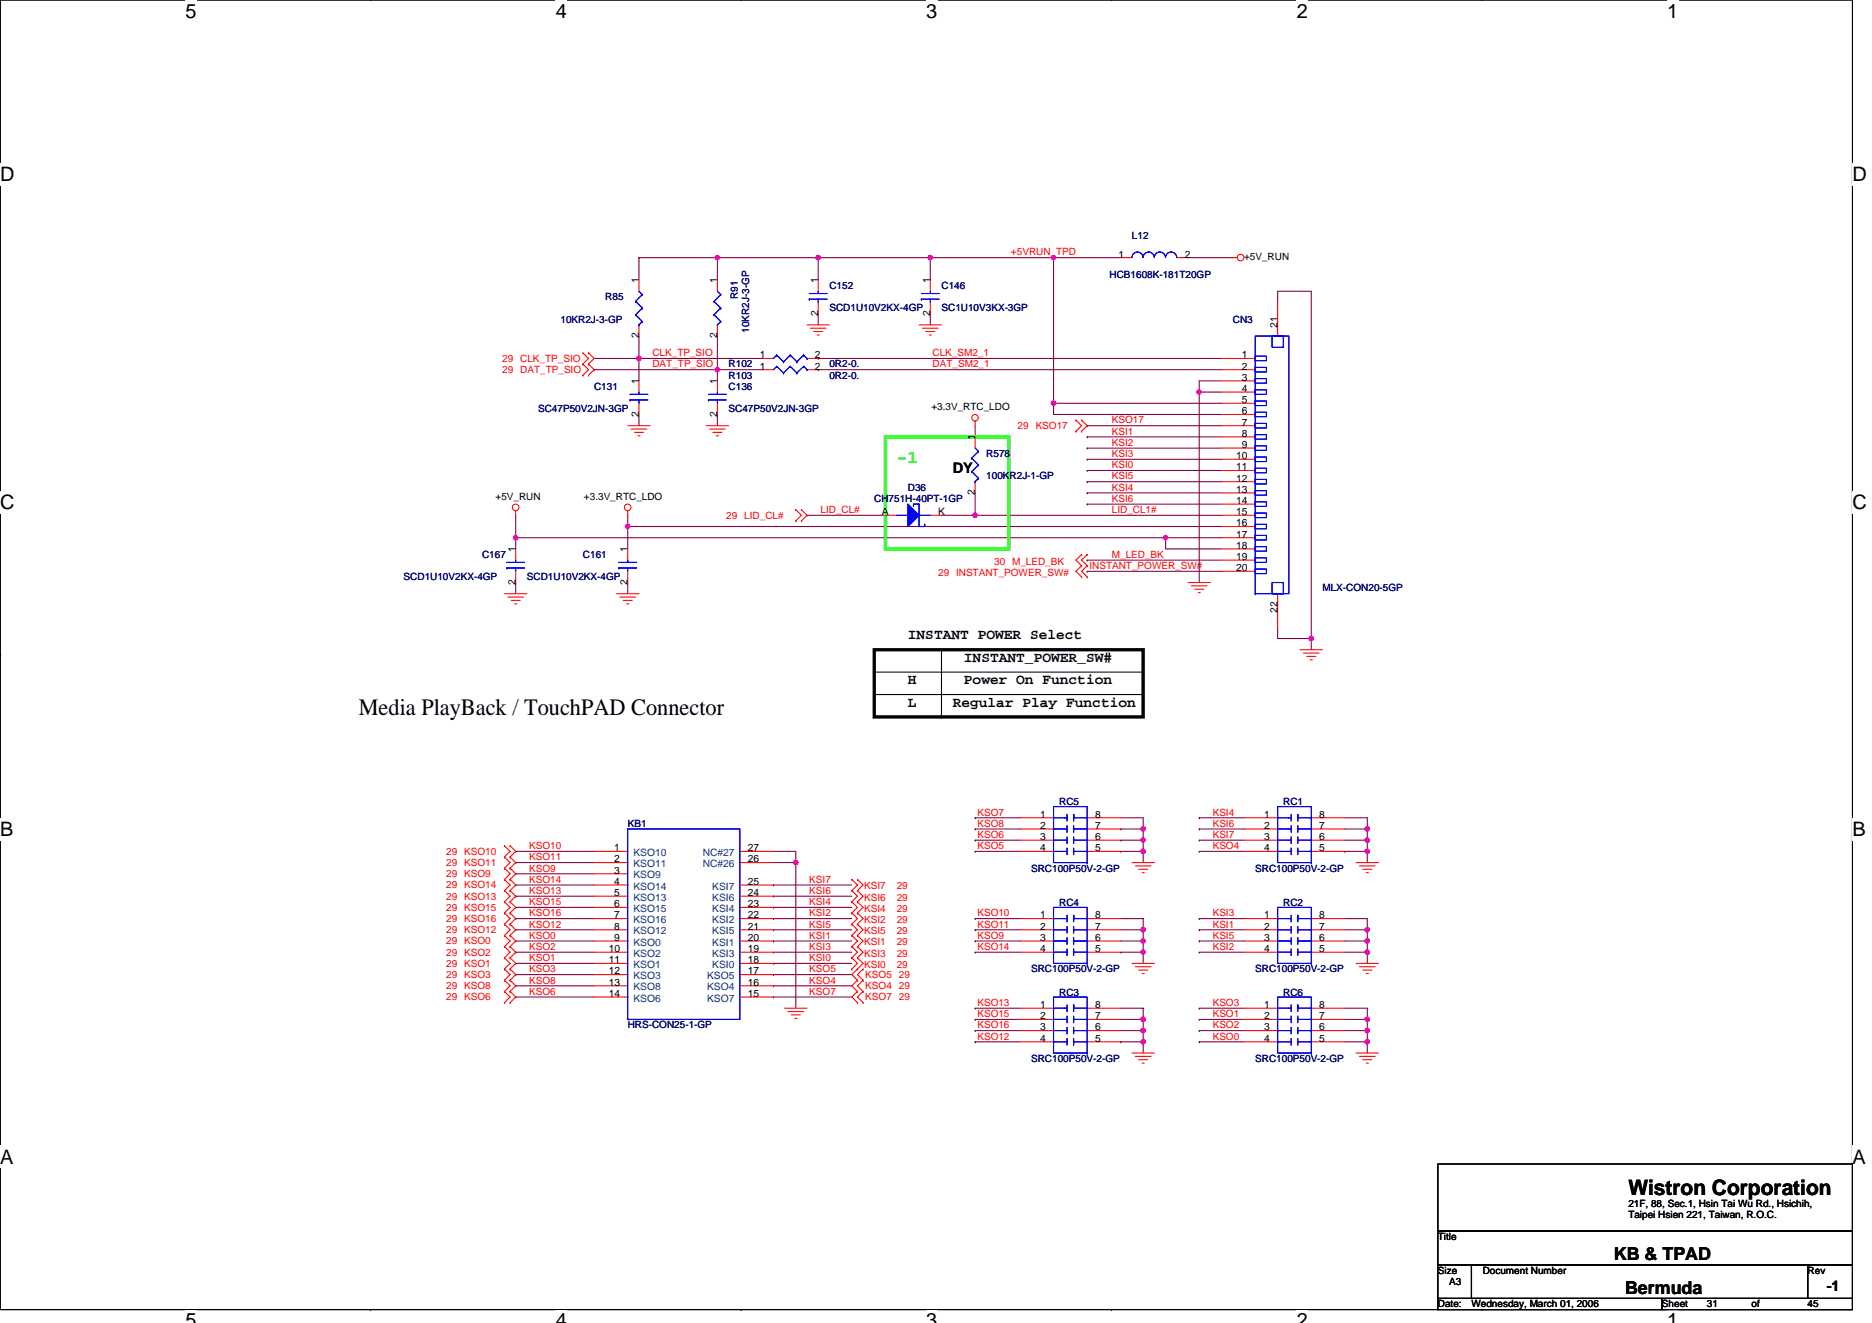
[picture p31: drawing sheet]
<svg xmlns="http://www.w3.org/2000/svg" width="297mm" height="210mm" viewBox="0 0 297 210" stroke-linecap="round" stroke-linejoin="round" font-family="sans-serif">
<defs><g id="words">
<text font-size="3.7" x="56.9" y="113.6">Media PlayBack / TouchPAD Connector</text>
<text font-size="3.4" x="258.4" y="189.6">Wistron Corporation</text>
<g font-size="3.2">
<text x="29.4" y="2.8">5</text>
<text x="88.2" y="2.8">4</text>
<text x="147" y="2.8">3</text>
<text x="205.8" y="2.8">2</text>
<text x="264.5" y="2.8">1</text>
<text x="0" y="28.8">D</text>
<text x="293.9" y="28.8">D</text>
<text x="0" y="80.8">C</text>
<text x="293.9" y="80.8">C</text>
<text x="0" y="132.7">B</text>
<text x="293.9" y="132.7">B</text>
<text x="0" y="184.7">A</text>
<text x="293.9" y="184.7">A</text>
<text x="29.4" y="210.7">5</text>
<text x="88.2" y="210.7">4</text>
<text x="147" y="210.7">3</text>
<text x="205.8" y="210.7">2</text>
<text x="264.5" y="210.7">1</text>
</g>
<text font-size="2.8" fill="#0f0" x="142.3" y="73.5">-1</text>
<g font-size="2.8">
<text x="256.1" y="200">KB &amp; TPAD</text>
<text x="257.8" y="205.3">Bermuda</text>
</g>
<g font-size="2.3">
<text x="151.2" y="75">DY</text>
<text x="144.1" y="101.5">INSTANT POWER Select</text>
<text x="152.9" y="105.1">INSTANT_POWER_SW#</text>
<text x="144.1" y="112.2">L</text>
<text x="144.1" y="108.6">H</text>
<text x="151.2" y="112.2">Regular Play Function</text>
<text x="152.9" y="108.6">Power On Function</text>
<text x="289.9" y="204.8">-1</text>
</g>
<g font-size="1.6" fill="#f00">
<text x="160.4" y="40.5">+5VRUN_TPD</text>
<text x="79.7" y="57.4">29 CLK_TP_SIO</text>
<text x="79.7" y="59.2">29 DAT_TP_SIO</text>
<text x="103.5" y="56.5">CLK_TP_SIO</text>
<text x="103.5" y="58.3">DAT_TP_SIO</text>
<text x="148" y="58.3">DAT_SM2_1</text>
<text x="148" y="56.5">CLK_SM2_1</text>
<text x="161.5" y="68.1">29 KSO17</text>
<text x="176.4" y="67.2">KSO17</text>
<text x="176.4" y="69">KSI1</text>
<text x="176.4" y="70.8">KSI2</text>
<text x="176.4" y="74.3">KSI0</text>
<text x="176.4" y="76.1">KSI5</text>
<text x="176.4" y="77.9">KSI4</text>
<text x="176.4" y="72.5">KSI3</text>
<text x="115.2" y="82.3">29 LID_CL#</text>
<text x="130.2" y="81.4">LID_CL#</text>
<text x="176.4" y="79.7">KSI6</text>
<text x="176.4" y="81.4">LID_CL1#</text>
<text x="157.8" y="89.6">30 M_LED_BK</text>
<text x="176.4" y="88.5">M_LED_BK</text>
<text x="148.9" y="91.4">29 INSTANT_POWER_SW#</text>
<text x="172.9" y="90.3">INSTANT_POWER_SW#</text>
<text x="155.1" y="131.2">KSO8</text>
<text x="155.1" y="129.4">KSO7</text>
<text x="192.4" y="131.2">KSI6</text>
<text x="192.4" y="129.4">KSI4</text>
<text x="70.8" y="135.7">29 KSO10</text>
<text x="70.8" y="137.4">29 KSO11</text>
<text x="84" y="136.5">KSO11</text>
<text x="84" y="134.8">KSO10</text>
<text x="155.1" y="133">KSO6</text>
<text x="155.1" y="134.8">KSO5</text>
<text x="192.4" y="133">KSI7</text>
<text x="192.4" y="134.8">KSO4</text>
<text x="70.8" y="139.2">29 KSO9</text>
<text x="70.8" y="141">29 KSO14</text>
<text x="70.8" y="142.8">29 KSO13</text>
<text x="84" y="141.9">KSO13</text>
<text x="84" y="143.7">KSO15</text>
<text x="84" y="138.3">KSO9</text>
<text x="84" y="140.1">KSO14</text>
<text x="128.4" y="140.1">KSI7</text>
<text x="128.4" y="143.7">KSI4</text>
<text x="128.4" y="141.9">KSI6</text>
<text x="137.1" y="141.2">KSI7</text>
<text x="137.1" y="142.9">KSI6</text>
<text x="142.3" y="141.2">29</text>
<text x="142.3" y="142.9">29</text>
<text x="70.8" y="144.5">29 KSO15</text>
<text x="70.8" y="146.3">29 KSO16</text>
<text x="70.8" y="148.1">29 KSO12</text>
<text x="70.8" y="149.9">29 KSO0</text>
<text x="84" y="149">KSO0</text>
<text x="84" y="145.4">KSO16</text>
<text x="84" y="147.2">KSO12</text>
<text x="128.4" y="149">KSI1</text>
<text x="128.4" y="145.4">KSI2</text>
<text x="128.4" y="147.2">KSI5</text>
<text x="137.1" y="144.7">KSI4</text>
<text x="137.1" y="146.5">KSI2</text>
<text x="137.1" y="148.3">KSI5</text>
<text x="142.3" y="144.7">29</text>
<text x="142.3" y="146.5">29</text>
<text x="142.3" y="148.3">29</text>
<text x="155.1" y="147.2">KSO11</text>
<text x="155.1" y="149">KSO9</text>
<text x="155.1" y="145.4">KSO10</text>
<text x="192.4" y="145.4">KSI3</text>
<text x="192.4" y="147.2">KSI1</text>
<text x="192.4" y="149">KSI5</text>
<text x="70.8" y="151.7">29 KSO2</text>
<text x="70.8" y="153.4">29 KSO1</text>
<text x="70.8" y="155.2">29 KSO3</text>
<text x="84" y="152.5">KSO1</text>
<text x="84" y="150.8">KSO2</text>
<text x="84" y="154.3">KSO3</text>
<text x="128.4" y="152.5">KSI0</text>
<text x="128.4" y="154.3">KSO5</text>
<text x="128.4" y="150.8">KSI3</text>
<text x="137.1" y="150.1">KSI1</text>
<text x="137.1" y="151.8">KSI3</text>
<text x="137.1" y="153.6">KSI0</text>
<text x="137.3" y="155.2">KSO5</text>
<text x="142.3" y="150.1">29</text>
<text x="142.3" y="151.8">29</text>
<text x="142.3" y="153.6">29</text>
<text x="142.6" y="155.2">29</text>
<text x="155.1" y="150.8">KSO14</text>
<text x="192.4" y="150.8">KSI2</text>
<text x="70.8" y="157">29 KSO8</text>
<text x="70.8" y="158.8">29 KSO6</text>
<text x="84" y="156.1">KSO8</text>
<text x="84" y="157.9">KSO6</text>
<text x="128.4" y="157.9">KSO7</text>
<text x="128.4" y="156.1">KSO4</text>
<text x="137.3" y="157">KSO4</text>
<text x="137.3" y="158.8">KSO7</text>
<text x="142.6" y="157">29</text>
<text x="142.6" y="158.8">29</text>
<text x="155.1" y="159.7">KSO13</text>
<text x="155.1" y="161.4">KSO15</text>
<text x="192.4" y="161.4">KSO1</text>
<text x="192.4" y="159.7">KSO3</text>
<text x="155.1" y="163.2">KSO16</text>
<text x="155.1" y="165">KSO12</text>
<text x="192.4" y="163.2">KSO2</text>
<text x="192.4" y="165">KSO0</text>
</g>
<g font-size="1.6">
<text x="177.5" y="40.9">1</text>
<text x="188" y="40.9">2</text>
<text x="197.4" y="41.3">+5V_RUN</text>
<text x="101.4" y="45" transform="rotate(-90 101.4 45)">1</text>
<text x="113.8" y="45" transform="rotate(-90 113.8 45)">1</text>
<text x="129.8" y="45" transform="rotate(-90 129.8 45)">1</text>
<text x="147.6" y="45" transform="rotate(-90 147.6 45)">1</text>
<text x="101.4" y="53.7" transform="rotate(-90 101.4 53.7)">2</text>
<text x="113.8" y="53.7" transform="rotate(-90 113.8 53.7)">2</text>
<text x="129.8" y="50.2" transform="rotate(-90 129.8 50.2)">2</text>
<text x="147.6" y="50.2" transform="rotate(-90 147.6 50.2)">2</text>
<text x="202.7" y="52.1" transform="rotate(-90 202.7 52.1)">21</text>
<text x="120.6" y="56.9">1</text>
<text x="120.6" y="58.7">1</text>
<text x="129.3" y="56.9">2</text>
<text x="129.3" y="58.7">2</text>
<text x="197" y="56.9">1</text>
<text x="197" y="58.7">2</text>
<text x="101.4" y="61" transform="rotate(-90 101.4 61)">1</text>
<text x="113.8" y="61" transform="rotate(-90 113.8 61)">1</text>
<text x="147.8" y="65.1">+3.3V_RTC_LDO</text>
<text x="197" y="60.4">3</text>
<text x="197" y="62.2">4</text>
<text x="197" y="64">5</text>
<text x="197" y="65.8">6</text>
<text x="101.4" y="66.2" transform="rotate(-90 101.4 66.2)">2</text>
<text x="113.8" y="66.2" transform="rotate(-90 113.8 66.2)">2</text>
<text x="154.7" y="69.9" transform="rotate(-90 154.7 69.9)">1</text>
<text x="197" y="67.5">7</text>
<text x="197" y="69.3">8</text>
<text x="197" y="71.1">9</text>
<text x="196.1" y="72.9">10</text>
<text x="196.1" y="74.7">11</text>
<text x="196.1" y="76.4">12</text>
<text x="78.6" y="79.3">+5V_RUN</text>
<text x="92.7" y="79.3">+3.3V_RTC_LDO</text>
<text x="140" y="81.8">A</text>
<text x="148.9" y="81.8">K</text>
<text x="154.7" y="78.6" transform="rotate(-90 154.7 78.6)">2</text>
<text x="196.1" y="78.2">13</text>
<text x="196.1" y="80">14</text>
<text x="196.1" y="81.8">15</text>
<text x="196.1" y="83.5">16</text>
<text x="81.8" y="87.7" transform="rotate(-90 81.8 87.7)">1</text>
<text x="99.6" y="87.7" transform="rotate(-90 99.6 87.7)">1</text>
<text x="196.1" y="85.3">17</text>
<text x="196.1" y="87.1">18</text>
<text x="196.1" y="88.9">19</text>
<text x="81.8" y="92.8" transform="rotate(-90 81.8 92.8)">2</text>
<text x="99.6" y="92.8" transform="rotate(-90 99.6 92.8)">2</text>
<text x="196.1" y="90.7">20</text>
<text x="202.7" y="97.3" transform="rotate(-90 202.7 97.3)">22</text>
<text x="165" y="129.8">1</text>
<text x="165" y="131.6">2</text>
<text x="173.8" y="131.6">7</text>
<text x="173.8" y="129.8">8</text>
<text x="200.6" y="129.8">1</text>
<text x="200.6" y="131.6">2</text>
<text x="209.3" y="131.6">7</text>
<text x="209.3" y="129.8">8</text>
<text x="97.5" y="135.1">1</text>
<text x="97.5" y="136.9">2</text>
<text x="118.6" y="136.9">26</text>
<text x="118.6" y="135.1">27</text>
<text x="165" y="133.3">3</text>
<text x="165" y="135.1">4</text>
<text x="173.8" y="135.1">5</text>
<text x="173.8" y="133.3">6</text>
<text x="200.6" y="133.3">3</text>
<text x="200.6" y="135.1">4</text>
<text x="209.3" y="135.1">5</text>
<text x="209.3" y="133.3">6</text>
<text x="97.5" y="138.7">3</text>
<text x="97.5" y="140.4">4</text>
<text x="97.5" y="142.2">5</text>
<text x="97.5" y="144">6</text>
<text x="118.6" y="144">23</text>
<text x="118.6" y="142.2">24</text>
<text x="118.6" y="140.4">25</text>
<text x="97.5" y="145.8">7</text>
<text x="97.5" y="147.6">8</text>
<text x="97.5" y="149.3">9</text>
<text x="118.6" y="149.3">20</text>
<text x="118.6" y="147.6">21</text>
<text x="118.6" y="145.8">22</text>
<text x="165" y="145.8">1</text>
<text x="165" y="147.6">2</text>
<text x="165" y="149.3">3</text>
<text x="173.8" y="149.3">6</text>
<text x="173.8" y="147.6">7</text>
<text x="173.8" y="145.8">8</text>
<text x="200.6" y="145.8">1</text>
<text x="200.6" y="147.6">2</text>
<text x="200.6" y="149.3">3</text>
<text x="209.3" y="149.3">6</text>
<text x="209.3" y="147.6">7</text>
<text x="209.3" y="145.8">8</text>
<text x="96.6" y="151.1">10</text>
<text x="96.6" y="152.9">11</text>
<text x="96.6" y="154.7">12</text>
<text x="118.6" y="152.9">18</text>
<text x="118.6" y="151.1">19</text>
<text x="118.6" y="154.7">17</text>
<text x="165" y="151.1">4</text>
<text x="173.8" y="151.1">5</text>
<text x="200.6" y="151.1">4</text>
<text x="209.3" y="151.1">5</text>
<text x="96.6" y="156.4">13</text>
<text x="96.6" y="158.2">14</text>
<text x="118.6" y="158.2">15</text>
<text x="118.6" y="156.4">16</text>
<text x="165" y="160">1</text>
<text x="165" y="161.8">2</text>
<text x="173.8" y="161.8">7</text>
<text x="173.8" y="160">8</text>
<text x="200.6" y="160">1</text>
<text x="200.6" y="161.8">2</text>
<text x="209.3" y="161.8">7</text>
<text x="209.3" y="160">8</text>
<text x="165" y="163.6">3</text>
<text x="165" y="165.3">4</text>
<text x="173.8" y="165.3">5</text>
<text x="173.8" y="163.6">6</text>
<text x="200.6" y="163.6">3</text>
<text x="200.6" y="165.3">4</text>
<text x="209.3" y="165.3">5</text>
<text x="209.3" y="163.6">6</text>
<text x="258.4" y="191.5">21F, 88, Sec.1, Hsin Tai Wu Rd., Hsichih,</text>
<text x="228.2" y="196.8">Title</text>
<text x="258.4" y="193.3">Taipei Hsien 221, Taiwan, R.O.C.</text>
<text x="228.2" y="202.2">Size</text>
<text x="229.9" y="203.9">A3</text>
<text x="235.3" y="202.2">Document Number</text>
<text x="286.8" y="202.2">Rev</text>
<text x="228.2" y="207.5">Date:</text>
<text x="233.5" y="207.5">Wednesday, March 01, 2006</text>
<text x="263.7" y="207.5">Sheet</text>
<text x="270.8" y="207.5">31</text>
<text x="277.9" y="207.5">of</text>
<text x="286.8" y="207.5">45</text>
</g>
<g font-size="1.6" fill="#000080">
<text x="179.6" y="37.9">L12</text>
<text x="96.1" y="47.6">R85</text>
<text x="117.1" y="47.5" transform="rotate(-90 117.1 47.5)">R91</text>
<text x="131.6" y="45.9">C152</text>
<text x="149.4" y="45.9">C146</text>
<text x="176.1" y="44.1">HCB1608K-181T20GP</text>
<text x="88.9" y="51.2">10KR2J-3-GP</text>
<text x="118.9" y="52.8" transform="rotate(-90 118.9 52.8)">10KR2J-3-GP</text>
<text x="131.6" y="49.4">SCD1U10V2KX-4GP</text>
<text x="149.4" y="49.4">SC1U10V3KX-3GP</text>
<text x="195.6" y="51.2">CN3</text>
<text x="115.6" y="58.3">R102</text>
<text x="131.6" y="58.3">0R2-0.</text>
<text x="85.4" y="65.4">SC47P50V2JN-3GP</text>
<text x="94.3" y="61.9">C131</text>
<text x="115.6" y="61.9">C136</text>
<text x="115.6" y="65.4">SC47P50V2JN-3GP</text>
<text x="115.6" y="60.1">R103</text>
<text x="131.6" y="60.1">0R2-0.</text>
<text x="144.1" y="77.9">D36</text>
<text x="156.5" y="72.5">R578</text>
<text x="156.5" y="76.1">100KR2J-1-GP</text>
<text x="138.7" y="79.7">CH751H-40PT-1GP</text>
<text x="76.5" y="88.5">C167</text>
<text x="92.5" y="88.5">C161</text>
<text x="64" y="92.1">SCD1U10V2KX-4GP</text>
<text x="83.6" y="92.1">SCD1U10V2KX-4GP</text>
<text x="209.8" y="93.9">MLX-CON20-5GP</text>
<text x="99.6" y="131.2">KB1</text>
<text x="168.1" y="127.8">RC5</text>
<text x="203.6" y="127.8">RC1</text>
<text x="163.6" y="138.3">SRC100P50V-2-GP</text>
<text x="168.1" y="143.8">RC4</text>
<text x="199.2" y="138.3">SRC100P50V-2-GP</text>
<text x="203.6" y="143.8">RC2</text>
<text x="163.6" y="154.3">SRC100P50V-2-GP</text>
<text x="199.2" y="154.3">SRC100P50V-2-GP</text>
<text x="168.1" y="158.1">RC3</text>
<text x="203.6" y="158.1">RC6</text>
<text x="99.6" y="163.2">HRS-CON25-1-GP</text>
<text x="163.6" y="168.6">SRC100P50V-2-GP</text>
<text x="199.2" y="168.6">SRC100P50V-2-GP</text>
</g>
<g font-size="1.6" fill="#004080">
<text x="100.5" y="135.8">KSO10</text>
<text x="100.5" y="137.6">KSO11</text>
<text x="111.5" y="137.6">NC#26</text>
<text x="111.5" y="135.8">NC#27</text>
<text x="100.5" y="139.4">KSO9</text>
<text x="100.5" y="141.2">KSO14</text>
<text x="100.5" y="143">KSO13</text>
<text x="113" y="143">KSI6</text>
<text x="113" y="141.2">KSI7</text>
<text x="100.5" y="144.7">KSO15</text>
<text x="100.5" y="146.5">KSO16</text>
<text x="100.5" y="148.3">KSO12</text>
<text x="113" y="148.3">KSI5</text>
<text x="113" y="146.5">KSI2</text>
<text x="113" y="144.7">KSI4</text>
<text x="100.5" y="150.1">KSO0</text>
<text x="100.5" y="151.8">KSO2</text>
<text x="100.5" y="153.6">KSO1</text>
<text x="100.5" y="155.4">KSO3</text>
<text x="112.2" y="155.4">KSO5</text>
<text x="113" y="153.6">KSI0</text>
<text x="113" y="151.8">KSI3</text>
<text x="113" y="150.1">KSI1</text>
<text x="100.5" y="157.2">KSO8</text>
<text x="100.5" y="159">KSO6</text>
<text x="112.2" y="159">KSO7</text>
<text x="112.2" y="157.2">KSO4</text>
</g>
</g></defs>
<path d="M0 0h293.9v207.9h-293.9z" fill="none" stroke="#000" stroke-width=".17"/>
<g fill="#fff">
<path d="M29.4 0h1.8v3.5h-1.8z"/>
<path d="M29.4 207.9h1.8v2h-1.8z"/>
</g>
<path d="M58.8 0h.1M58.8 207.9h.1" fill="none" stroke="#000" stroke-width=".17"/>
<g fill="#fff">
<path d="M88.2 0h1.8v3.5h-1.8z"/>
<path d="M88.2 207.9h1.8v2h-1.8z"/>
</g>
<path d="M117.6 0h.1M117.6 207.9h.1" fill="none" stroke="#000" stroke-width=".17"/>
<g fill="#fff">
<path d="M147 0h1.7v3.5h-1.7z"/>
<path d="M147 207.9h1.7v2h-1.7z"/>
</g>
<path d="M176.4 0h.1M176.4 207.9h.1" fill="none" stroke="#000" stroke-width=".17"/>
<g fill="#fff">
<path d="M205.8 0h1.7v3.5h-1.7z"/>
<path d="M205.8 207.9h1.7v2h-1.7z"/>
</g>
<path d="M235.2 0h.1M235.2 207.9h.1" fill="none" stroke="#000" stroke-width=".17"/>
<g fill="#fff">
<path d="M264.5 0h1.8v3.5h-1.8z"/>
<path d="M264.5 207.9h1.8v2h-1.8z"/>
<path d="M0 26h2.3v3.5h-2.3z"/>
<path d="M293.9 26h2.3v3.5h-2.3z"/>
<path d="M0 77.9h2.3v3.5h-2.3z"/>
<path d="M293.9 77.9h2.3v3.5h-2.3z"/>
</g>
<path d="M0 52h.1M293.9 52h.1" fill="none" stroke="#000" stroke-width=".17"/>
<g fill="#fff">
<path d="M0 129.9h2.1v3.5h-2.1z"/>
<path d="M293.9 129.9h2.1v3.5h-2.1z"/>
</g>
<path d="M0 103.9h.1M293.9 103.9h.1" fill="none" stroke="#000" stroke-width=".17"/>
<path d="M0 103.9h.1" fill="none" stroke="#000" stroke-width=".16"/>
<g fill="#fff">
<path d="M0 181.9h2.2v3.5h-2.2z"/>
<path d="M293.9 181.9h2.2v3.5h-2.2z"/>
</g>
<g fill="none" stroke="#000" stroke-width=".17">
<path d="M138.7 106.7h42.7M138.7 110.2h42.7M149.4 113.8h.1M149.4 103.1v10.7M181.4 110.2h.1M0 155.9h.1M293.9 155.9h.1M228.2 184.7h65.7v10.7h-65.7zM228.2 195.4h65.7v5.3h-65.7zM228.2 200.7h5.3v5.4h-5.3zM228.2 206.1h35.5v1.8h-35.5zM233.5 200.7h53.3v5.4h-53.3z"/>
<path d="M263.7 206.1h30.2v1.8h-30.2zM286.8 200.7h7.1v5.4h-7.1z"/>
</g>
<g fill="none" stroke="#800040" stroke-width=".17">
<path d="M94.3 58.7h.1M94.3 56.9h7.1M94.3 58.7h26.6M101.4 40.9v3.5M101.4 56.9h.1M101.4 53.3v3.6M101.4 56.9v3.6M101.4 40.9h.1M101.4 40.9h65.8M101.4 56.9h19.5M113.8 40.9v3.5M113.8 53.3v5.4"/>
<path d="M113.8 58.7v1.8M113.8 40.9h.1M113.8 58.7h.1M129.8 49.8v1.8M129.8 40.9h.1M129.8 40.9v3.5M129.8 58.7h.1M129.8 56.9h.1M129.8 56.9h64M129.8 58.7h64M147.6 49.8v1.8M147.6 40.9v3.5"/>
<path d="M147.6 40.9h.1M167.2 40.9h10.6M167.2 40.9h.1M167.2 40.9v23.1M188.5 40.9h7.1M202.7 48v-1.8h5.4v55.1M101.4 65.8v1.8M113.8 65.8v1.8M154.7 78.2v3.6M154.7 67.6v1.7M167.2 64h26.6M167.2 64v1.8h26.6"/>
<path d="M167.2 64h.1M172.5 74.7h.1M172.5 67.6h.1M172.5 76.5h.1M172.5 69.3h.1M172.5 78.2h.1M172.5 71.1h.1M172.5 72.9h.1M172.5 74.7h21.3M172.5 67.6h21.3M172.5 76.5h21.3M172.5 69.3h21.3"/>
<path d="M172.5 78.2h21.3M172.5 71.1h21.3M172.5 72.9h21.3M190.3 62.2h3.5M190.3 62.2h.1M190.3 62.2v30.3M193.8 60.5h-3.5v1.7M81.8 81.8v3.5M81.8 92.5v1.7M81.8 85.3v1.8M81.8 85.3h103.2v1.8h8.8M81.8 85.3h.1"/>
<path d="M99.6 92.5v1.7M99.6 83.6v3.5M99.6 83.6h.1M99.6 81.8v1.8M99.6 83.6h94.2M128.1 81.8h.1M128.1 81.8h12.4M149.4 81.8h44.4M154.7 81.8h.1M172.5 90.7h.1M172.5 88.9h.1M172.5 80h.1"/>
<path d="M172.5 90.7h21.3M172.5 88.9h21.3M172.5 80h21.3M185 85.3h.1M185 85.3h8.8M202.7 99.6v1.7h5.4M208.1 101.3h.1M208.1 101.3v1.8M81.8 138.7h.1M81.8 136.9h.1M81.8 135.1h.1M81.8 138.7h12.5"/>
<path d="M81.8 136.9h12.5M81.8 135.1h12.5M122.7 135.1h3.6v1.8M122.7 136.9h3.6M126.3 136.9h.1M126.3 136.9v23.1M154.7 131.6h.1M154.7 133.3h.1M154.7 135.1h.1M154.7 129.8h.1M154.7 135.1h7.1M154.7 133.3h7.1"/>
<path d="M154.7 131.6h7.1M154.7 129.8h7.1M177.8 133.3h.1M177.8 131.6h.1M177.8 135.1h.1M177.8 129.8h3.6v1.8M177.8 135.1h3.6M177.8 133.3h3.6M177.8 131.6h3.6M181.4 135.1v1.8M181.4 131.6v1.7M181.4 133.3v1.8"/>
<path d="M190.3 133.3h.1M190.3 135.1h.1M190.3 131.6h.1M190.3 129.8h.1M190.3 135.1h7.1M190.3 133.3h7.1M190.3 131.6h7.1M190.3 129.8h7.1M213.4 129.8h3.6v1.8M213.4 133.3h3.6M213.4 131.6h3.6M213.4 135.1h.1"/>
<path d="M213.4 135.1h3.6M217 131.6h.1M217 135.1v1.8M217 133.3h.1M217 131.6v3.5M81.8 149.4h.1M81.8 152.9h.1M81.8 151.1h.1M81.8 154.7h.1M81.8 156.5h.1M81.8 158.2h.1M81.8 142.2h.1"/>
<path d="M81.8 144h.1M81.8 145.8h.1M81.8 147.6h.1M81.8 140.5h.1M81.8 140.5h12.5M81.8 158.2h12.5M81.8 156.5h12.5M81.8 152.9h12.5M81.8 149.4h12.5M81.8 145.8h12.5M81.8 154.7h12.5M81.8 147.6h12.5"/>
<path d="M81.8 144h12.5M81.8 142.2h12.5M81.8 151.1h12.5M122.7 140.5h.1M122.7 158.2h.1M122.7 156.5h.1M122.7 152.9h.1M122.7 149.4h.1M122.7 145.8h.1M122.7 154.7h.1M122.7 147.6h.1M122.7 144h.1"/>
<path d="M122.7 142.2h.1M122.7 151.1h.1M122.7 140.5h12.5M122.7 158.2h12.5M122.7 156.5h12.5M122.7 152.9h12.5M122.7 149.4h12.5M122.7 145.8h12.5M122.7 154.7h12.5M122.7 147.6h12.5M122.7 144h12.5M122.7 142.2h12.5"/>
<path d="M122.7 151.1h12.5M154.7 147.6h.1M154.7 151.1h.1M154.7 149.4h.1M154.7 145.8h.1M154.7 149.4h7.1M154.7 145.8h7.1M154.7 147.6h7.1M154.7 151.1h7.1M177.8 151.1h.1M177.8 147.6h3.6M177.8 149.4h3.6"/>
<path d="M177.8 145.8h3.6v1.8M177.8 151.1h3.6M181.4 151.1v1.8M181.4 147.6h.1M181.4 149.4h.1M181.4 147.6v3.5M190.3 145.8h.1M190.3 147.6h.1M190.3 149.4h.1M190.3 151.1h.1M190.3 149.4h7.1M190.3 145.8h7.1"/>
<path d="M190.3 147.6h7.1M190.3 151.1h7.1M213.4 145.8h3.6v1.8M213.4 149.4h3.6M213.4 147.6h3.6M213.4 151.1h3.6M217 151.1h.1M217 147.6h.1M217 149.4h.1M217 147.6v5.3M154.7 160h.1M154.7 163.6h.1"/>
<path d="M154.7 165.4h.1M154.7 161.8h.1M154.7 160h7.1M154.7 163.6h7.1M154.7 161.8h7.1M154.7 165.4h7.1M177.8 165.4h.1M177.8 163.6h3.6M177.8 160h3.6v1.8M177.8 161.8h3.6M177.8 165.4h3.6M181.4 165.4v1.7"/>
<path d="M181.4 161.8h.1M181.4 163.6h.1M181.4 161.8v3.6M190.3 161.8h.1M190.3 163.6h.1M190.3 165.4h.1M190.3 160h.1M190.3 160h7.1M190.3 163.6h7.1M190.3 161.8h7.1M190.3 165.4h7.1M213.4 160h3.6v1.8"/>
<path d="M213.4 161.8h3.6M213.4 163.6h3.6M213.4 165.4h3.6M217 165.4h.1M217 161.8h.1M217 163.6h.1M217 161.8v5.3"/>
</g>
<g fill="#f0f" stroke="#f0f" stroke-width=".17">
<circle cx="216.9" cy="131.6" r=".35"/>
<circle cx="181.4" cy="151.1" r=".35"/>
<circle cx="181.4" cy="165.3" r=".35"/>
<circle cx="181.4" cy="133.3" r=".35"/>
<circle cx="216.9" cy="135.1" r=".35"/>
<circle cx="181.4" cy="131.6" r=".35"/>
<circle cx="181.4" cy="135.1" r=".35"/>
<circle cx="216.9" cy="165.3" r=".35"/>
<circle cx="216.9" cy="161.8" r=".35"/>
<circle cx="216.9" cy="151.1" r=".35"/>
<circle cx="216.9" cy="147.6" r=".35"/>
<circle cx="181.4" cy="147.6" r=".35"/>
<circle cx="181.4" cy="161.8" r=".35"/>
<circle cx="126.3" cy="136.9" r=".35"/>
<circle cx="216.9" cy="163.6" r=".35"/>
<circle cx="181.4" cy="163.6" r=".35"/>
<circle cx="216.9" cy="149.3" r=".35"/>
<circle cx="181.4" cy="149.3" r=".35"/>
<circle cx="216.9" cy="133.3" r=".35"/>
<circle cx="147.6" cy="40.9" r=".35"/>
<circle cx="101.4" cy="56.9" r=".35"/>
<circle cx="113.8" cy="40.9" r=".35"/>
<circle cx="129.8" cy="40.9" r=".35"/>
<circle cx="208.1" cy="101.3" r=".35"/>
<circle cx="113.8" cy="58.7" r=".35"/>
<circle cx="184.9" cy="85.3" r=".35"/>
<circle cx="190.3" cy="62.2" r=".35"/>
<circle cx="99.6" cy="83.6" r=".35"/>
<circle cx="167.2" cy="64" r=".35"/>
<circle cx="167.2" cy="40.9" r=".35"/>
<circle cx="81.8" cy="85.3" r=".35"/>
<circle cx="154.7" cy="81.8" r=".35"/>
</g>
<g fill="none" stroke="#f00" stroke-width=".17">
<path d="M92.5 57.8h.1M92.5 56h.1M92.5 59.6h.1M92.5 56l.9 .9-.9 .9M92.5 57.8l.9 .9-.9 .9M93.4 56h.1M93.4 57.8h.1M93.4 59.6h.1M93.4 56l.9 .9-.9 .9M93.4 57.8l.9 .9-.9 .9M101.4 44.4v1.8M101.4 51.6v1.7"/>
<path d="M113.8 44.4v1.8M113.8 51.6v1.7M120.9 56.9h1.8M120.9 58.7h1.8M128.1 51.6h3.5M128.1 56.9h1.7M128.1 58.7h1.7M128.6 52.1h2.5M129.1 52.6h1.5M129.7 53.2h.3M129.8 44.4v1.8M129.8 48v1.8"/>
<path d="M145.8 51.6h3.6M146.4 52.1h2.5M146.9 52.6h1.4M147.4 53.2h.4M147.6 44.4v1.8M147.6 48v1.8M177.8 40.9h1.8M186.7 40.9h1.8M193.8 56.9h5.4M193.8 58.7h5.4M195.6 40.9h.7M202.7 48v5.3"/>
<path d="M99.6 67.6h3.6M100.1 68.1h2.5M100.7 68.6h1.4M101.2 69.2h.4M101.4 60.5v1.7M101.4 64v1.8M112.1 67.6h3.5M112.6 68.1h2.5M113.1 68.6h1.5M113.7 69.2h.3M113.8 60.5v1.7M113.8 64v1.8"/>
<path d="M154.7 66.8v.8M154.7 69.3v1.8M154.7 76.5v1.7M170.7 68.5h.1M170.7 66.7h.1M170.7 66.7l.9 .9-.9 .9M171.6 66.7h.1M171.6 68.5h.1M171.6 66.7l.9 .9-.9 .9M193.8 60.5h5.4M193.8 62.2h5.4M193.8 64h5.4"/>
<path d="M193.8 65.8h5.4M193.8 67.6h5.4M193.8 69.3h5.4M193.8 71.1h5.4M193.8 72.9h5.4M193.8 74.7h5.4M193.8 76.5h5.4M193.8 78.2h5.4M80 94.2h3.6M80.6 94.8h2.5M81.1 95.3h1.4M81.7 95.8h.3"/>
<path d="M81.8 81.1v.7M81.8 87.1v1.8M81.8 90.7v1.8M97.8 94.2h3.6M98.4 94.8h2.5M98.9 95.3h1.4M99.4 95.8h.4M99.6 81.1v.7M99.6 87.1v1.8M99.6 90.7v1.8M126.3 82.7h.1M126.3 80.9h.1"/>
<path d="M126.3 80.9l.9 .9-.9 .9M127.2 80.9h.1M127.2 82.7h.1M127.2 80.9l.9 .9-.9 .9M140.5 81.8h1.8M147.6 81.8h1.8M171.6 88h.1M171.6 89.8h.1M171.6 91.6h.1M171.6 88l-.9 .9 .9 .9M171.6 89.8l-.9 .9 .9 .9M172.5 88h.1"/>
<path d="M172.5 89.8h.1M172.5 91.6h.1M172.5 88l-.9 .9 .9 .9M172.5 89.8l-.9 .9 .9 .9M188.5 92.5h3.6M189 93h2.5M189.6 93.5h1.4M190.1 94.1h.4M193.8 81.8h5.4M193.8 80h5.4M193.8 83.6h5.4M193.8 85.3h5.4"/>
<path d="M193.8 87.1h5.4M193.8 88.9h5.4M193.8 90.7h5.4M202.7 94.2v5.4M206.3 103.1h3.5M206.8 103.7h2.5M207.3 104.2h1.5M207.9 104.7h.3M80 136h.1M80 134.2h.1M80 137.8h.1M80 139.6h.1"/>
<path d="M80 134.2l.9 .9-.9 .9M80 136l.9 .9-.9 .9M80 137.8l.9 .9-.9 .9M80 139.6l.9 .9-.9 .9M80.9 134.2h.1M80.9 136h.1M80.9 137.8h.1M80.9 139.6h.1M80.9 134.2l.9 .9-.9 .9M80.9 136l.9 .9-.9 .9M80.9 137.8l.9 .9-.9 .9M80.9 139.6l.9 .9-.9 .9"/>
<path d="M94.3 135.1h5.3M94.3 136.9h5.3M94.3 138.7h5.3M117.4 135.1h5.3M117.4 136.9h5.3M135.2 139.6h.1M135.2 139.6l.9 .9-.9 .9M136.1 139.6h.1M136.1 139.6l.8 .9-.8 .9M161.8 129.8h5.4M161.8 131.6h5.4M161.8 133.3h5.4"/>
<path d="M161.8 135.1h5.4M172.5 129.8h5.3M172.5 131.6h5.3M172.5 133.3h5.3M172.5 135.1h5.3M179.6 136.9h3.6M180.1 137.4h2.5M180.7 138h1.4M181.2 138.5h.4M197.4 129.8h5.3M197.4 131.6h5.3M197.4 133.3h5.3"/>
<path d="M197.4 135.1h5.3M208.1 129.8h5.3M208.1 131.6h5.3M208.1 133.3h5.3M208.1 135.1h5.3M215.2 136.9h3.5M215.7 137.4h2.5M216.2 138h1.5M216.8 138.5h.3M80 141.4h.1M80 143.1h.1M80 144.9h.1"/>
<path d="M80 146.7h.1M80 148.5h.1M80 150.2h.1M80 152h.1M80 153.8h.1M80 155.6h.1M80 157.4h.1M80 159.1h.1M80 141.4l.9 .8-.9 .9M80 143.1l.9 .9-.9 .9M80 144.9l.9 .9-.9 .9M80 146.7l.9 .9-.9 .9"/>
<path d="M80 148.5l.9 .9-.9 .8M80 150.2l.9 .9-.9 .9M80 152l.9 .9-.9 .9M80 153.8l.9 .9-.9 .9M80 155.6l.9 .9-.9 .9M80 157.4l.9 .8-.9 .9M80.9 141.4h.1M80.9 143.1h.1M80.9 144.9h.1M80.9 146.7h.1M80.9 148.5h.1M80.9 150.2h.1"/>
<path d="M80.9 152h.1M80.9 153.8h.1M80.9 155.6h.1M80.9 157.4h.1M80.9 159.1h.1M80.9 141.4l.9 .8-.9 .9M80.9 143.1l.9 .9-.9 .9M80.9 144.9l.9 .9-.9 .9M80.9 146.7l.9 .9-.9 .9M80.9 148.5l.9 .9-.9 .8M80.9 150.2l.9 .9-.9 .9M80.9 152l.9 .9-.9 .9"/>
<path d="M80.9 153.8l.9 .9-.9 .9M80.9 155.6l.9 .9-.9 .9M80.9 157.4l.9 .8-.9 .9M94.3 140.5h5.3M94.3 142.2h5.3M94.3 144h5.3M94.3 145.8h5.3M94.3 147.6h5.3M94.3 149.4h5.3M94.3 151.1h5.3M94.3 152.9h5.3M94.3 154.7h5.3"/>
<path d="M94.3 156.5h5.3M94.3 158.2h5.3M117.4 140.5h5.3M117.4 142.2h5.3M117.4 144h5.3M117.4 145.8h5.3M117.4 147.6h5.3M117.4 149.4h5.3M117.4 151.1h5.3M117.4 152.9h5.3M117.4 154.7h5.3M117.4 156.5h5.3"/>
<path d="M117.4 158.2h5.3M135.2 141.4h.1M135.2 143.1h.1M135.2 144.9h.1M135.2 146.7h.1M135.2 148.5h.1M135.2 150.2h.1M135.2 152h.1M135.2 153.8h.1M135.2 141.4l.9 .8-.9 .9M135.2 143.1l.9 .9-.9 .9M135.2 144.9l.9 .9-.9 .9"/>
<path d="M135.2 146.7l.9 .9-.9 .9M135.2 148.5l.9 .9-.9 .8M135.2 150.2l.9 .9-.9 .9M135.2 152l.9 .9-.9 .9M136.1 153.8h.1M136.1 155.6h.1M136.1 157.4h.1M136.1 159.1h.1M136.1 141.4h.1M136.1 143.1h.1M136.1 144.9h.1M136.1 146.7h.1"/>
<path d="M136.1 148.5h.1M136.1 150.2h.1M136.1 152h.1M136.1 152l.8 .9-1.7 1.8 .9 .9M136.1 155.6l-.9 .9 .9 .9M136.1 157.4l-.9 .8 .9 .9M136.1 141.4l.8 .8-.8 .9M136.1 143.1l.8 .9-.8 .9M136.1 144.9l.8 .9-.8 .9M136.1 146.7l.8 .9-.8 .9M136.1 148.5l.8 .9-.8 .8M136.1 150.2l.8 .9-.8 .9"/>
<path d="M136.9 155.6h.1M136.9 153.8h.1M136.9 157.4h.1M136.9 159.1h.1M136.9 153.8l-.8 .9 .8 .9M136.9 155.6l-.8 .9 .8 .9M136.9 157.4l-.8 .8 .8 .9M161.8 145.8h5.4M161.8 147.6h5.4M161.8 149.4h5.4M161.8 151.1h5.4M172.5 145.8h5.3"/>
<path d="M172.5 147.6h5.3M172.5 149.4h5.3M172.5 151.1h5.3M179.6 152.9h3.6M180.1 153.4h2.5M180.7 154h1.4M181.2 154.5h.4M197.4 145.8h5.3M197.4 147.6h5.3M197.4 149.4h5.3M197.4 151.1h5.3M208.1 145.8h5.3"/>
<path d="M208.1 147.6h5.3M208.1 149.4h5.3M208.1 151.1h5.3M215.2 152.9h3.5M215.7 153.4h2.5M216.2 154h1.5M216.8 154.5h.3M124.5 160h3.6M125 160.5h2.5M125.6 161.1h1.4M126.1 161.6h.3M161.8 160h5.4"/>
<path d="M161.8 161.8h5.4M161.8 163.6h5.4M161.8 165.4h5.4M172.5 160h5.3M172.5 161.8h5.3M172.5 163.6h5.3M172.5 165.4h5.3M179.6 167.1h3.6M180.1 167.7h2.5M180.7 168.2h1.4M181.2 168.7h.4M197.4 160h5.3"/>
<path d="M197.4 161.8h5.3M197.4 163.6h5.3M197.4 165.4h5.3M208.1 160h5.3M208.1 161.8h5.3M208.1 163.6h5.3M208.1 165.4h5.3M215.2 167.1h3.5M215.7 167.7h2.5M216.2 168.2h1.5M216.8 168.7h.3"/>
<circle cx="196.9" cy="40.9" r=".52"/>
<circle cx="154.7" cy="66.3" r=".52"/>
<circle cx="81.8" cy="80.5" r=".52"/>
<circle cx="99.6" cy="80.5" r=".52"/>
</g>
<path d="M138.7 103.1h42.7v10.7h-42.7z" fill="none" stroke="#000" stroke-width=".53"/>
<path d="M140.5 69.3h19.6v17.8h-19.6z" fill="none" stroke="#0f0" stroke-width=".53"/>
<g fill="none" stroke="#00f" stroke-width=".17">
<path d="M100.9 47.8h.1M100.9 50h.1M100.9 47.8l1 1.1M100.9 50l1 1M101.4 51.6h.1M101.4 46.2l.5 .6M101.9 46.8h.1M101.9 48.9h.1M101.9 51h.1M101.9 46.8l-1 1M101.9 48.9l-1 1.1M101.9 51l-.5 .6"/>
<path d="M113.3 47.8h.1M113.3 50h.1M113.3 47.8l1.1 1.1M113.3 50l1.1 1M113.8 51.6h.1M113.8 46.2l.6 .6M114.4 46.8h.1M114.4 48.9h.1M114.4 51h.1M114.4 46.8l-1.1 1M114.4 48.9l-1.1 1.1M114.4 51l-.6 .6"/>
<path d="M123.3 56.4h.1M123.3 58.1h.1M123.3 56.4l-.6 .5M123.3 56.4l1 1M123.3 58.1l-.6 .6M123.3 58.1l1 1.1M124.3 57.4h.1M124.3 59.2h.1M125.4 56.4h.1M125.4 58.1h.1M125.4 56.4l-1.1 1M125.4 56.4l1 1"/>
<path d="M125.4 58.1l-1.1 1.1M125.4 58.1l1 1.1M126.4 57.4h.1M126.4 59.2h.1M127.5 56.4h.1M127.5 58.1h.1M127.5 56.4l-1.1 1M127.5 56.4l.6 .5M127.5 58.1l-1.1 1.1M127.5 58.1l.6 .6M128.1 56.9h.1M128.1 58.7h.1"/>
<path d="M128.4 46.6h2.9M128.4 47.5h.1M128.4 47.5h2.9M129.8 46.2v.4M129.8 47.5v.5M146.2 46.6h2.8M146.2 47.5h.1M146.2 47.5h2.8M147.6 46.2v.4M147.6 47.5v.5M179.6 40.9a.88 .88 0 0 1 .9-.9 .88 .88 0 0 1 .9 .9M181.4 40.9a.88 .88 0 0 1 .9-.9 .88 .88 0 0 1 .9 .9"/>
<path d="M183.2 40.9a.88 .88 0 0 1 .9-.9 .88 .88 0 0 1 .8 .9 .89 .89 0 0 1 .9-.9 .89 .89 0 0 1 .9 .9M199.2 56.5h1.8v.8h-1.8zM199.2 58.3h1.8v.7h-1.8zM199.2 53.3h5.3v40.9h-5.3zM201.8 53.3h1.8v1.8h-1.8zM100 62.6h2.8M100 63.5h.1M100 63.5h2.8M101.4 62.2v.4M101.4 63.5v.5M112.4 62.6h2.8M112.4 63.5h.1"/>
<path d="M112.4 63.5h2.8M113.8 62.2v.4M113.8 63.5v.5M154.2 72.7h.1M154.2 74.8h.1M154.2 72.7l1.1 1.1M154.2 74.8l1.1 1.1M154.7 76.5h.1M154.7 71.1l.6 .5M155.3 71.6h.1M155.3 73.8h.1M155.3 75.9h.1"/>
<path d="M155.3 71.6l-1.1 1.1M155.3 73.8l-1.1 1M155.3 75.9l-.6 .6M199.2 60.1h1.8v.7h-1.8zM199.2 61.9h1.8v.7h-1.8zM199.2 63.6h1.8v.8h-1.8zM199.2 65.4h1.8v.7h-1.8zM199.2 67.2h1.8v.7h-1.8zM199.2 69h1.8v.7h-1.8zM199.2 70.8h1.8v.7h-1.8zM199.2 72.5h1.8v.8h-1.8zM199.2 74.3h1.8v.7h-1.8z"/>
<path d="M199.2 76.1h1.8v.7h-1.8zM199.2 77.9h1.8v.7h-1.8zM199.2 79.7h1.8v.7h-1.8zM80.4 89.3h2.8M80.4 90.1h.1M80.4 90.1h2.8M81.8 88.9v.4M81.8 90.1v.6M98.2 89.3h2.8M98.2 90.1h.1M98.2 90.1h2.8M99.6 88.9v.4"/>
<path d="M99.6 90.1v.6M142.3 81.8h1.8M144.9 80.4v-.4h.9v3.6h.9v-.4M145.8 81.8h1.8M146.7 83.2h.1M199.2 81.4h1.8v.7h-1.8zM199.2 83.2h1.8v.7h-1.8zM199.2 85h1.8v.7h-1.8zM199.2 86.8h1.8v.7h-1.8zM199.2 88.5h1.8v.8h-1.8zM199.2 90.3h1.8v.7h-1.8zM199.2 94.2h.1"/>
<path d="M201.8 92.5h1.8v1.7h-1.8zM99.6 131.6h17.8v30.2h-17.8zM167.2 129.8h2.1M167.2 128h5.3v8.9h-5.3zM169.3 129.3v1M169.3 131v.6h-2.1M169.3 131.6v.5M169.3 132.8v.5h-2.1M169.3 133.3v.6M169.3 134.6v.5h-2.1M169.3 135.1v.6M170.4 131v.6h2.1"/>
<path d="M170.4 131.6v.5M170.4 132.8v.5h2.1M170.4 133.3v.6M170.4 134.6v.5h2.1M170.4 135.1v.6M172.5 129.8h-2.1v-.5v1M172.5 136.9h.1M202.7 129.8h2.2M202.7 128h5.4v8.9h-5.4zM204.9 129.3v1M204.9 131v.6h-2.2M204.9 131.6v.5"/>
<path d="M204.9 132.8v.5h-2.2M204.9 133.3v.6M204.9 134.6v.5h-2.2M204.9 135.1v.6M205.9 131v.6h2.2M205.9 131.6v.5M205.9 132.8v.5h2.2M205.9 133.3v.6M205.9 134.6v.5h2.2M205.9 135.1v.6M208.1 129.8h-2.2v-.5v1M208.1 136.9h.1"/>
<path d="M167.2 145.8h2.1M167.2 144h5.3v8.9h-5.3zM167.2 158.2h5.3v8.9h-5.3zM169.3 145.3v1M169.3 147v.6h-2.1M169.3 147.6v.5M169.3 148.8v.6h-2.1M169.3 149.4v.5M169.3 150.6v.5h-2.1M169.3 151.1v.6M169.3 159.5v1M170.4 147v.6h2.1"/>
<path d="M170.4 147.6v.5M170.4 148.8v.6h2.1M170.4 149.4v.5M170.4 150.6v.5h2.1M170.4 151.1v.6M172.5 145.8h-2.1v-.5v1M172.5 152.9h.1M202.7 158.2h5.4v8.9h-5.4zM202.7 145.8h2.2M202.7 144h5.4v8.9h-5.4zM204.9 159.5v1M204.9 145.3v1"/>
<path d="M204.9 147v.6h-2.2M204.9 147.6v.5M204.9 148.8v.6h-2.2M204.9 149.4v.5M204.9 150.6v.5h-2.2M204.9 151.1v.6M205.9 147v.6h2.2M205.9 147.6v.5M205.9 148.8v.6h2.2M205.9 149.4v.5M205.9 150.6v.5h2.2M205.9 151.1v.6"/>
<path d="M208.1 145.8h-2.2v-.5v1M208.1 152.9h.1M167.2 160h2.1M169.3 161.3v.5h-2.1M169.3 161.8v.5M169.3 163v.6h-2.1M169.3 163.6v.5M169.3 164.8v.6h-2.1M169.3 165.4v.5M170.4 161.3v.5h2.1M170.4 161.8v.5M170.4 163v.6h2.1"/>
<path d="M170.4 163.6v.5M170.4 164.8v.6h2.1M170.4 165.4v.5M172.5 160h-2.1v-.5v1M172.5 167.1h.1M202.7 160h2.2M204.9 161.3v.5h-2.2M204.9 161.8v.5M204.9 163v.6h-2.2M204.9 163.6v.5M204.9 164.8v.6h-2.2M204.9 165.4v.5"/>
<path d="M205.9 161.3v.5h2.2M205.9 161.8v.5M205.9 163v.6h2.2M205.9 163.6v.5M205.9 164.8v.6h2.2M205.9 165.4v.5M208.1 160h-2.2v-.5v1M208.1 167.1h.1"/>
</g>
<g fill="#00f" stroke="#00f" stroke-width=".17">
<path d="M144.1 80l1.7 1.8-1.7 1.8z" fill-rule="evenodd"/>
<path d="M144.1 80l1.7 1.8-1.7 1.8z" fill-rule="evenodd"/>
</g>
<use href="#words"/>
</svg>
